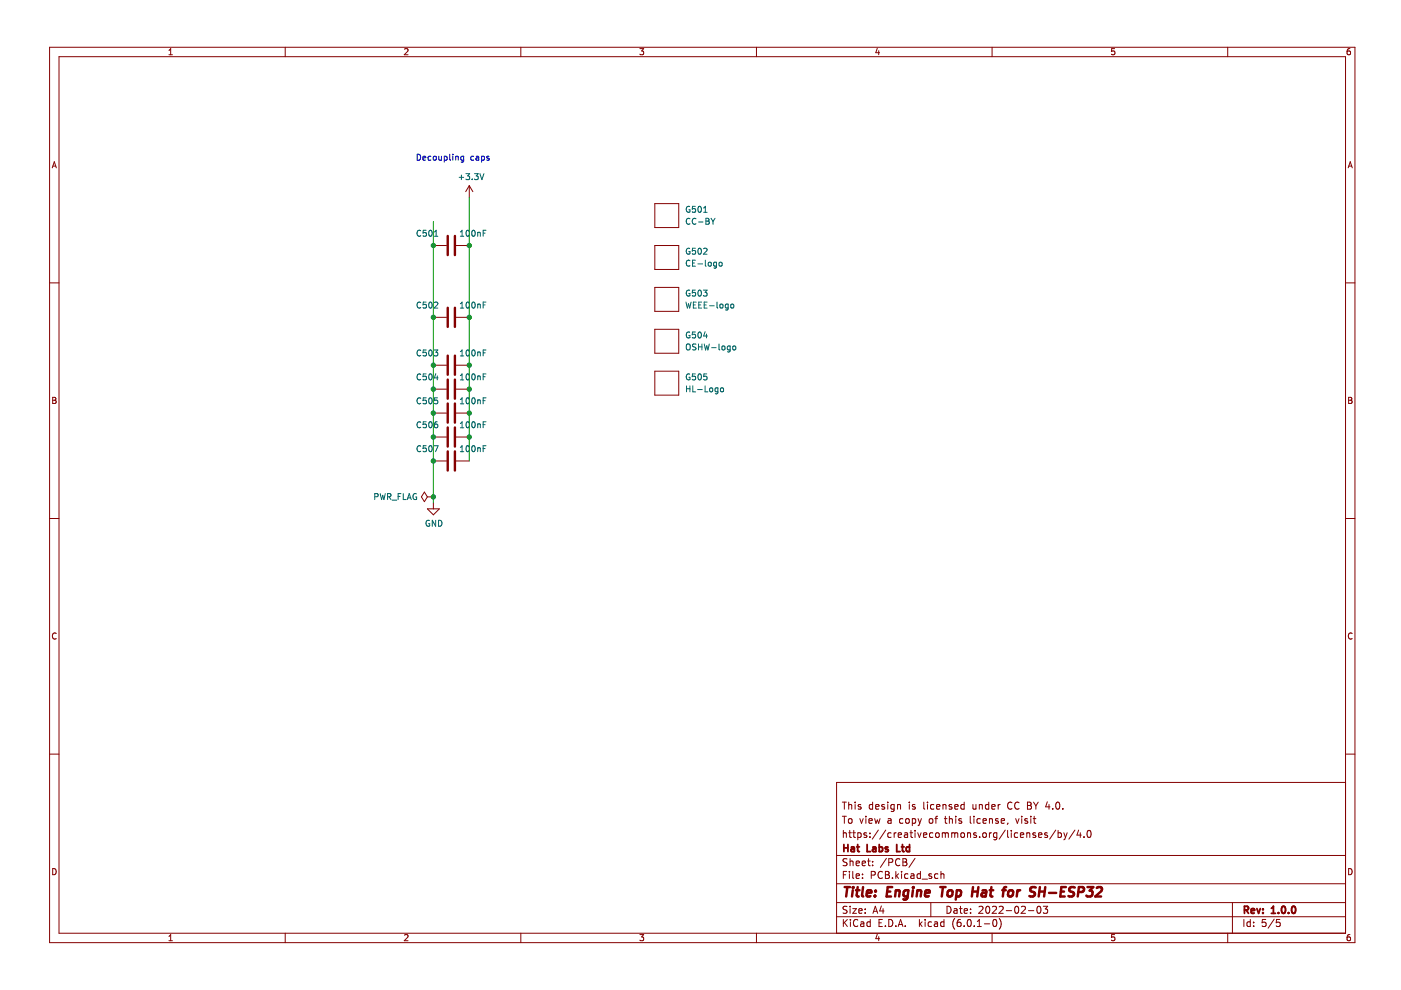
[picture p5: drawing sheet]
<svg xmlns="http://www.w3.org/2000/svg" width="297mm" height="210mm" viewBox="0 0 297 210" stroke-linecap="round" stroke-linejoin="round" font-family="sans-serif">
<path d="M.5 0h296.6v209.8h-296.6z" fill-rule="evenodd" fill="#fff" stroke="#fff" stroke-width=".21"/>
<g fill="none" stroke="#840000" stroke-width=".21">
<path d="M10.5 10h276.8v189.9h-276.8zM12.5 12h272.8v185.9h-272.8zM35.8 11.6h.8M35.8 10.7l.4-.4v1.3M60.5 10v2M85.8 10.4l.5-.1 .2 .4-.8 .9h.8M110.4 10v2M135.7 10.3h.8l-.5 .5 .4 .1v.6l-.2 .1-.5-.1M160.4 10v2M186 10.2l-.3 1h.8M186.3 10.7v.9M210.3 10v2"/>
<path d="M236.3 10.3h-.6l-.1 .6h.7v.6l-.2 .1-.5-.1M260.3 10v2M286.2 10.3l-.4 .1-.1 .2-.1 .8 .2 .2 .5-.1-.1-.6-.4-.1-.2 .3M11.1 35.6l.4-1.3 .4 1.3M11.2 35.2h.6M99.5 39.4l-.8 1.2M99.5 39.4v2.5M99.5 39.4l.8 1.2M285.8 35.6l.5-1.3 .4 1.3M286 35.2h.6M10.5 60h2M91.9 52.1h2.8"/>
<path d="M96.7 52.1h2.8M138.8 43.2h5.1v5h-5.1zM138.8 52.1h5.1v5h-5.1zM285.3 60h2M91.9 77.4h2.8M91.9 67.3h2.8M96.7 77.4h2.8M96.7 67.3h2.8M138.8 60.9h5.1v5.1h-5.1zM138.8 69.8h5.1v5.1h-5.1zM138.8 78.7h5.1v5.1h-5.1zM11.2 84.2h.4l.3 .3-.3 .4 .3 .1v.3l-.2 .2h-.5z"/>
<path d="M11.2 84.9h.4M91.9 97.7h2.8M91.9 92.7h2.8M91.9 82.5h2.8M91.9 87.6h2.8M96.7 97.7h2.8M96.7 92.7h2.8M96.7 82.5h2.8M96.7 87.6h2.8M285.9 84.2h.5l.2 .3-.2 .4 .2 .1 .1 .3-.3 .2h-.5zM285.9 84.9h.5M10.5 109.9h2"/>
<path d="M90 104.3l.6 1-.6 1.1-.7-1.1zM90.6 107.9h2.6l-1.3 1.3zM90.6 105.3h1.3M91.9 105.3h.1M91.9 106.6v1.3M285.3 109.9h2M11.9 134.3a.58 .58 0 0 0-.8 .6 .58 .58 0 0 0 .8 .5M286.7 134.3a.58 .58 0 0 0-.8 .6 .58 .58 0 0 0 .8 .5M10.5 159.9h2M285.3 159.9h2M178.6 173.1h.8M178.6 170.1h.8"/>
<path d="M178.8 176.1v1.5M178.8 176.7l.2-.1h.4v1M179 170.1v1.5M179 173.1v1.5M179.9 176.6h.6M179.9 170.7l.3-.1h.3l.1 1M179.9 173.7l.3-.1 .4 .1 .1 .6-.2 .2-.3 .1-.3-.2zM179.9 170.1v1.5M180.2 176.1v1.2l.3 .3M180.8 176.6h.6M181 176.1v1.2l.4 .3M181.3 170.1v.1"/>
<path d="M181.3 170.6v1M181.9 176.6h.4l.3 .2-.2 .7h-.5M181.9 176.6v1.5M182.3 173.6l.4 1 .3-1M182.5 170.6h-.3l-.3 .2 .1 .2 .5 .1v.4h-.6M183.6 173.1v.1M183.6 173.6v1M183.7 176.6h-.3l-.2 .2v.2l.5 .1v.4h-.5M184.2 174.1l.7-.2v-.3h-.5l-.2 .2 .1 .7h.6M184.4 177.4v.2M184.4 176.6v.2M185 170.1v1.5"/>
<path d="M185 170.6h-.4l-.3 .3 .1 .6h.6M185.4 173.6l.3 1 .3-.7 .3 .7 .3-1M185.7 171.1l.7-.2-.1-.3h-.4l-.2 .2v.7h.6M186.2 176l-1.3 1.9M187.5 170.6h-.3l-.3 .2 .1 .2 .5 .1v.4h-.6M187.8 176l-1.3 1.9M188.2 170.1v.1M188.2 170.6v1M188.3 173.6h.6v1M188.9 176.6h-.4l-.3 .2 .2 .7h.5M188.9 173.9l-.5 .1-.2 .2 .2 .4 .5-.1M189.6 170.6v1.2l-.3 .3-.4-.1"/>
<path d="M189.6 176.6v1M189.6 170.6h-.4l-.3 .3 .1 .6h.6M190 176.6l-.4 .2M190.3 170.7l.2-.1h.4v1M190.3 170.6v1M190.4 177.1l.7-.2v-.3h-.5l-.2 .2 .1 .7h.6M191.4 173.6h-.4l-.3 .3 .2 .6h.5M191.8 176.6h.6v1M192.1 173.7l.2-.1 .4 .1 .1 .6-.2 .2-.3 .1-.2-.2zM192.4 176.9l-.5 .1-.2 .2 .2 .4 .5-.1M192.8 170.1v.1M192.8 170.6v1"/>
<path d="M192.9 176.6h.6M193.1 176.1v1.2l.4 .3M193.4 173.6h.5l.2 .3-.1 .6h-.6M193.4 173.6v1.5M194 170.6h-.4l-.2 .2 .1 .2 .5 .1v.4h-.6M194 176.1v.1M194 176.6v1M194.6 176.6l.3 1 .4-1M194.6 173.6l.4 1M195 174.6l-.4 .5M195.4 173.6l-.4 1M195.8 177.1l.7-.2-.1-.3h-.4l-.2 .2 .1 .7h.5"/>
<path d="M195.9 170.1v1.3l.2 .2M196.6 170.1v.1M196.6 170.6v1M197.1 173.6h.4l.3 .3v.4l-.3 .3-.4-.1-.1-.2zM197.8 176.6h-.4l-.3 .2 .1 .7h.6M198 170.6h-.4l-.3 .3 .1 .6h.6M198.2 173.6h.6M198.4 176.7l.2-.1 .5 .1v.6l-.1 .2-.4 .1-.2-.2zM198.6 171.1l.7-.2-.1-.3h-.4l-.2 .2v.7h.6M198.8 173.1l-.4 .2v1.3M199.8 176.7l.4-.1 .2 .2M199.8 176.6v1"/>
<path d="M199.9 170.7l.2-.1h.4l.1 1M199.9 170.6v1M200.2 173.6h.6M200.4 176.8l.2-.2h.4l.1 1M200.4 173.1v1.3l.4 .2M200.4 176.8v.8M201.3 173.7l.2-.1h.4v1M201.3 173.1v1.5M201.8 176.7l.4-.1 .2 .2M201.8 176.6v1M201.8 170.6h-.4l-.2 .2 .1 .2 .5 .1v.4h-.6M202.4 176.8l.2-.2h.4l.1 1"/>
<path d="M202.4 171.1l.7-.2v-.3h-.5l-.2 .2 .1 .7h.6M202.4 176.8v.8M202.6 173.1v.1M202.6 173.6v1M203.8 176.7l.2-.1 .4 .1 .1 .6-.1 .2-.4 .1-.2-.2zM203.9 173.6h-.4l-.2 .2 .1 .2 .5 .1v.4h-.6M204.4 170.1v1.5M204.4 170.6h-.4l-.3 .3 .2 .6h.5M205.1 176.6v1M205.1 176.7l.3-.1h.3l.1 1M205.7 173.1v1.3l.2 .2M206.3 170.6l.1 .9 .3 .1 .2-.2"/>
<path d="M206.5 173.1v.1M206.5 173.6v1M206.9 170.6v1M207 176.6h-.4l-.2 .2 .1 .2 .5 .1v.4h-.6M207.6 170.6v1M207.6 170.7l.2-.1h.4l.1 1M207.7 177.4v.2M207.8 173.6h-.4l-.3 .3 .2 .6h.5M208.4 174.1l.7-.2v-.3h-.5l-.2 .2 .1 .7h.6M208.4 176.7l.2-.1 .5 .1v.6l-.1 .2-.4 .1-.2-.2zM209.6 170.6h-.4l-.3 .3 .2 .6h.5M209.6 170.1v1.5"/>
<path d="M209.8 173.6v1M209.8 176.6v1M209.8 173.7l.2-.1h.3l.1 1M210.2 176.6l-.4 .2M210.3 171.1l.7-.2-.1-.3h-.4l-.2 .2v.7h.6M211.3 176.6v1.2l-.2 .3-.4-.1M211.3 176.6h-.4l-.3 .2 .2 .7h.5M211.6 173.6h-.3l-.2 .2v.2l.5 .1v.4h-.5M211.6 170.6v1M212.1 170.6l-.5 .3M212.3 174.1l.7-.2-.1-.3h-.4l-.2 .2v.7h.6M213.1 176l-1.3 1.9"/>
<path d="M213.6 176.1v1.2l.2 .3M213.7 174.5l-.1 .3M214.4 176.1v.1M214.4 176.6v1M214.6 170.2a.71 .71 0 0 0-1 .5 .71 .71 0 0 0 .7 .9l.3-.2M215.3 173.6l.4 1 .4-1M215.8 176.6h-.5l-.2 .2 .1 .7h.6M216.1 170.2a.71 .71 0 0 0-1 .5 .71 .71 0 0 0 .7 .9l.3-.2M216.3 177.1l.8-.2-.1-.3h-.4l-.3 .2 .1 .7h.6M216.6 173.1v.1M216.6 173.6v1M217.7 176.7l.2-.1h.4v1"/>
<path d="M217.7 176.6v1M217.8 173.6h-.3l-.2 .2v.2l.5 .1v.4h-.5M217.8 170.1h.5l.3 .3-.3 .4 .3 .1 .1 .4-.3 .3h-.6zM217.8 170.8h.5M218.6 173.1v.1M218.6 173.6v1M219.1 173.6h.5M219.1 170.1l.5 .8M219.3 173.1v1.3l.3 .2M219.6 176.6h-.4l-.2 .2 .1 .2 .5 .1v.4h-.6M219.6 170.9v.7M220.1 170.1l-.5 .8"/>
<path d="M220.2 177.1l.7-.2-.1-.3h-.4l-.2 .2 .1 .7h.5M222.1 176.6h-.4l-.2 .2 .1 .2 .5 .1v.4h-.6M222.1 170l-.4 1.1h.9M222.4 170.6v1M223.2 171.4v.2M223.8 176l-1.2 1.9M224 170.2l.2-.1a.8 .8 0 0 1 .5 .7 .8 .8 0 0 1-.5 .8l-.4-.6zM224.3 176.6h.5l.2 .2-.1 .7h-.6M224.3 176.1v1.5M225.3 171.4v.2M225.5 176.6l.4 1M225.9 177.6l-.4 .5"/>
<path d="M226.3 176.6l-.4 1M227.9 176l-1.3 1.9M228.7 176l-.4 1.1h1M229 176.6v1M229.8 177.4v.2M230.6 176.2l.2-.1a.8 .8 0 0 1 .5 .7 .8 .8 0 0 1-.5 .8l-.3-.6zM285.3 165.9h-107.9v32M11.2 184.2a.66 .66 0 0 1 .7 .6 .66 .66 0 0 1-.7 .7zM35.8 198.5l.4-.3v1.3M35.8 199.5h.8M60.5 197.9v2M85.8 198.3l.5-.1 .2 .3-.8 1h.8"/>
<path d="M110.4 197.9v2M135.7 198.2h.8l-.5 .4 .4 .2v.5l-.2 .2-.5-.2M160.4 197.9v2M177.4 194.4h107.9M177.4 191.4h107.9M177.4 187.4h107.9M177.4 181.4h107.9M178.8 185.5h.5M178.8 194.9v1.5M179 195.6l.7 .8M179.5 184.8h-.7v1.5M179.6 192.2l-.6-.1-.2 .2v.4l.6 .3 .2 .4-.3 .2h-.6"/>
<path d="M179.6 182.1h-.6l-.2 .1v.4l.6 .3 .2 .4-.3 .3-.6-.1M179.7 194.9l-.9 .9M180.1 184.8v.1M180.1 185.3v1M180.2 182.1v1.5M180.2 192.1v.2M180.2 192.6v1M180.2 182.7l.2-.1h.4l.1 1M180.3 194.9v.2M180.3 195.4v1M180.8 192.6h.8l-.8 1h.8M180.8 184.8v1.2l.2 .3"/>
<path d="M181.5 185.8l.7-.2v-.3h-.5l-.2 .2 .1 .7h.6M181.5 183.1l.7-.2v-.3h-.5l-.2 .2 .1 .7h.6M181.9 195.1a.71 .71 0 0 0-1 .5 .71 .71 0 0 0 .7 .8l.3-.1M182.1 193.1l.7-.1-.1-.3-.4-.1-.2 .3 .1 .7h.5M182.5 195.5h.6l.1 .9M182.8 183.1l.7-.2-.1-.3h-.4l-.2 .2 .1 .7h.5M182.9 186.1v.2M182.9 185.3v.2M183.2 195.8l-.5 .1-.3 .2 .3 .3h.5M183.4 193.5v.1M183.4 192.7v.2M183.9 182.6h.6"/>
<path d="M184.2 182.1v1.2l.3 .3M184.5 195.5l-.4-.1-.3 .3 .1 .7h.6M184.5 194.9v1.5M184.7 185.5h.7l.2-.2-.1-.4-.8-.1v1.5M185 183.4v.2M185 182.6v.2M185.1 193.6l.5-1.5 .5 1.5M185.2 193.2h.7M186 198.1l-.3 .9h.8M186.3 198.6v.9M186.4 195.7h.5M186.9 192.1l-.4 1h.9"/>
<path d="M187.1 194.9h-.7v1.5h.7M187.1 184.9a.71 .71 0 0 0-1 .5 .71 .71 0 0 0 .7 .9l.3-.2M187.2 192.6v1M187.7 185.5h.5M187.7 196.3v.1M187.7 184.8h.5l.3 .2-.3 .5 .3 .1 .1 .4-.3 .3h-.6zM187.9 182l-1.2 1.9M188.4 194.9a.76 .76 0 0 1 .9 .8 .76 .76 0 0 1-.9 .7zM188.4 182.8h.8l.1-.2-.1-.4-.8-.1v1.5M189.2 186.1v.2M189.9 196.3v.1M189.9 184.8v1.5"/>
<path d="M190.1 185.7l.4 .6M190.4 196.4l.5-1.5 .5 1.5M190.5 185.3l-.6 .5M190.6 196h.7M190.8 182.2a.71 .71 0 0 0-1 .5 .71 .71 0 0 0 .7 .9l.3-.2M191.1 184.8v.1M191.1 185.3v1M191.4 182.1h.5l.3 .2-.3 .5 .3 .1 .1 .4-.3 .3h-.6zM191.4 182.8h.5M191.9 196.3v.1M192.5 185.3h-.4l-.3 .2 .1 .7h.6M193.1 185.3h.6l.1 1"/>
<path d="M193.8 185.6l-.5 .1-.2 .2 .2 .4 .5-.1M194 182l-1.3 1.9M194.9 194.9v1.5M195.1 195.9l.4 .5M195.1 185.3h-.4l-.3 .2 .2 .7h.5M195.1 184.8v1.5M195.5 195.4l-.6 .6M195.5 186.4h1.1M196.1 194.9v.2M196.1 195.4v1M197.4 191.4v3M197.5 195.5l-.4-.1-.3 .3 .1 .7h.6"/>
<path d="M197.5 185.3h-.4l-.2 .2 .1 .2 .5 .1v.4h-.6M198.1 195.5h.6l.1 .9M198.8 195.8l-.5 .1-.2 .2 .2 .3h.5M198.9 185.3h-.5l-.3 .2 .2 .7h.6M199.5 185.4l.2-.1h.4v1M199.5 184.8v1.5M200.1 195.5l-.4-.1-.3 .3 .2 .7h.5M200.1 194.9v1.5M200.8 192.1a.76 .76 0 0 1 .8 .8 .76 .76 0 0 1-.8 .7zM202.3 192.7h.6v.9M202.4 194.7a1.72 1.72 0 0 0 0 2.3M202.9 193l-.5 .1-.2 .2 .2 .3h.5"/>
<path d="M203.4 192.6h.6M203.6 192.1v1.3l.4 .2M203.6 194.9l-.4 .1a1.01 1.01 0 0 0 0 1.4l.5-.1 .1-.5-.3-.3-.4 .1-.2 .2M204.4 193.1l.7-.1v-.3l-.5-.1-.2 .3 .1 .7h.6M204.4 196.3v.1M205.2 195.1l.2-.2a.8 .8 0 0 1 .5 .8 .8 .8 0 0 1-.5 .7l-.3-.5zM205.8 193.5v.1M205.8 192.7v.2M206.6 196.3v.1M207.2 195.4l.4-.5v1.5M207.2 196.4h.9M207.6 192.3l.5-.2 .3 .5-.9 1h.9"/>
<path d="M208.7 195.9h1.1M209.1 192.3l.2-.2a.8 .8 0 0 1 .6 .8 .8 .8 0 0 1-.6 .7l-.3-.5zM210.3 197.9v2M210.4 192.3l.6-.2 .3 .5-1 1h1M210.6 195.1l.2-.2a.8 .8 0 0 1 .6 .8 .8 .8 0 0 1-.6 .7l-.3-.5zM211.8 192.3l.6-.2 .3 .5-.9 1h.9M211.8 194.7a1.72 1.72 0 0 1 0 2.3M213.3 193.1h1.2M215.3 192.3l.2-.2a.8 .8 0 0 1 .5 .8 .8 .8 0 0 1-.5 .7l-.4-.5zM216.6 192.3l.5-.2 .3 .5-.9 1h.9M218.1 193.1h1.1M220 192.3l.2-.2a.8 .8 0 0 1 .5 .8 .8 .8 0 0 1-.5 .7l-.4-.5z"/>
<path d="M221.2 192.1h.9l-.5 .6 .5 .2v.6l-.3 .1-.6-.1M236.3 198.2h-.6l-.1 .6 .7-.1v.6l-.2 .2-.5-.2M260.3 197.9v2M261.3 191.4v6.5M263.7 194.9v1.5M265.1 195.5l-.4-.1-.3 .3 .1 .7h.6M265.1 194.9v1.5M265.8 196.3v.1M265.8 195.5v.2M268.4 194.9h-.7l-.1 .8 .2-.2 .5 .1 .1 .2v.5l-.2 .1-.6-.1M270.2 194.9l-1.3 1.9M271.4 194.9h-.7l-.1 .8 .2-.2 .5 .1 .1 .2v.5l-.2 .1-.6-.1"/>
<path d="M285.9 184.2a.66 .66 0 0 1 .8 .6 .66 .66 0 0 1-.8 .7zM286.2 198.2h-.4l-.1 .3-.1 .7 .2 .3 .5-.2-.1-.6-.4-.1-.2 .3"/>
</g>
<g fill="none" stroke="#840000" stroke-width=".39">
<path d="M178.9 179.1v1.5M178.9 179.8h.9M179.8 179.1v1.5M180.5 179.6h.6v1M181.1 179.9l-.5 .1-.2 .2 .2 .4 .5-.1M181.6 179.6h.6M181.8 179.1v1.2l.4 .3M183.8 179.1v1.5h.8M185.1 179.6h.5l.1 1M185.7 179.9l-.5 .1-.2 .2 .2 .4 .5-.1M186.4 179.6h.4l.3 .2-.1 .7h-.6M186.4 179.1v1.5"/>
<path d="M188.3 179.6h-.4l-.2 .2 .1 .2 .5 .1v.4h-.6M190.1 179.1v1.5h.7M191.1 179.6h.6M191.3 179.1v1.2l.4 .3M192.8 179.6h-.4l-.3 .2 .2 .7h.5M192.8 179.1v1.5M263.8 192.9h.8l.1-.3-.1-.3-.8-.2v1.5M264.2 192.9l.5 .7M265.3 193.1l.7-.1-.1-.3-.4-.1-.2 .3v.7h.6M266.5 192.6l.3 1 .4-1M267.8 193.5v.1M267.8 192.7v.2"/>
<path d="M269.6 193.6h.8M269.6 192.6l.4-.5v1.5M271.1 193.5v.1M271.8 192.3l.3-.2a.8 .8 0 0 1 .5 .8 .8 .8 0 0 1-.5 .7l-.4-.5zM273.2 193.5v.1M274 192.3l.2-.2a.8 .8 0 0 1 .5 .8 .8 .8 0 0 1-.5 .7l-.4-.5z"/>
</g>
<g fill="none" stroke="#840000" stroke-width=".52">
<path d="M179.1 188.1h1.1M179.7 188.1l-.3 2M180.8 188.7l-.2 1.4M180.9 188.1v.2M181.5 188.7h.7M181.8 188.1l-.2 1.7 .1 .2 .4 .1M183 188.1l-.2 1.7 .2 .3M183.8 189.4l.9-.2v-.4l-.6-.1-.3 .3v1h.8M185.5 189.9v.2M185.6 188.8v.2M188.1 189h.7M189.2 188.1h-1l-.2 2h.9"/>
<path d="M189.9 188.9l.3-.2 .5 .1-.1 1.3M189.9 188.7l-.1 1.4M192.6 188.8a.66 .66 0 0 0-1 .3l-.1 .6 .2 .3h.8M192.6 188.7l-.2 1.7-.4 .3-.5-.1M193.6 188.7l-.2 1.4M193.6 188.1v.2M194.5 188.9l.3-.2 .5 .1-.1 1.3M194.5 188.7l-.2 1.4M196.1 189.4l1-.2v-.4h-.8l-.2 1 .2 .3 .6-.1M199.3 188.1h1.2M199.9 188.1l-.2 2M201.1 188.9l.1-.1a.5 .5 0 0 1 .8 .3l-.1 .6-.2 .3a.5 .5 0 0 1-.8-.3z"/>
<path d="M202.9 188.8h.7l.2 .3-.1 .6a.66 .66 0 0 1-1 .3M202.9 188.7l-.3 2M206.2 189h1.1M206.3 188.1l-.3 2M207.4 188.1l-.2 2M208.3 188.8h.8l-.1 1.3M209.1 189.2l-.7 .1a.4 .4 0 0 0-.3 .4 .4 .4 0 0 0 .2 .4l.7-.1M209.8 188.7h.8M210.2 188.1l-.2 1.7 .1 .2 .3 .1M212.5 188.7h.8M213.3 188.1l-.4 .1-.1 .2-.2 1.7M213.9 188.9l.1-.1a.5 .5 0 0 1 .8 .3v.6l-.3 .3a.5 .5 0 0 1-.8-.3z"/>
<path d="M215.7 188.7l-.1 1.4M216.3 188.7l-.4 .1-.2 .3M219.6 188.2a.85 .85 0 0 0-1.1 .1v.5l.9 .5-.1 .6a.85 .85 0 0 1-1.1 .1M220.4 189h1.1M220.5 188.1l-.3 2M221.6 188.1l-.2 2M222.4 189.3h1.5M224.9 189h.7M226 188.1h-1l-.2 2h.9M227.9 188.2a.85 .85 0 0 0-1.1 .1v.5l.8 .5v.6a.85 .85 0 0 1-1.1 .1M228.6 189.1h.8l.3-.2a.51 .51 0 0 0-.2-.8h-.7l-.3 2M230.6 188.1h1.2l-.8 .7 .6 .2-.1 .9-.3 .2h-.6l-.3-.2"/>
<path d="M232.5 188.3l.3-.2h.5l.3 .2v.4l-.1 .2-1.3 1.2h1.3"/>
</g>
<g fill="none" stroke="#006464" stroke-width=".21">
<path d="M97.3 37.6h1M97.8 37.1v1M98.8 36.8h.8l-.4 .5 .3 .1v.6l-.2 .1-.5-.1M100.1 38v.1M100.6 36.8h.8l-.4 .5 .3 .1v.6l-.2 .1-.5-.1M101.7 36.8l.5 1.3 .4-1.3M89.2 48.9a.56 .56 0 0 0-.8 .6 .56 .56 0 0 0 .8 .5M90.4 48.8h-.7v.6h.6l.1 .6-.2 .1-.5-.1M91 48.9l.2-.1a.68 .68 0 0 1 .4 .7 .68 .68 0 0 1-.4 .6l-.3-.5zM92.1 50.1h.7M92.1 49.2l.4-.4v1.3M97.6 49.2l.4-.4v1.3"/>
<path d="M97.6 50.1h.7M98.9 48.9l.2-.1a.68 .68 0 0 1 .5 .7 .68 .68 0 0 1-.5 .6l-.3-.5zM100.1 48.9l.2-.1a.68 .68 0 0 1 .5 .7 .68 .68 0 0 1-.5 .6l-.3-.5zM101.3 49.2v.9M101.3 49.4l.5-.1v.8M102.4 49.4h.5M103 48.8h-.6v1.3M146.2 43.8a.58 .58 0 0 0-.7 .6 .58 .58 0 0 0 .8 .5v-.4h-.3M146.2 52.7a.58 .58 0 0 0-.7 .6 .58 .58 0 0 0 .8 .5v-.4h-.3M146.3 55.3a.56 .56 0 0 0-.8 .5 .56 .56 0 0 0 .8 .5M146.3 46.4a.56 .56 0 0 0-.8 .5 .56 .56 0 0 0 .8 .5M146.8 55.8h.4"/>
<path d="M147.4 43.7h-.6v.7l.6-.1v.6l-.2 .1-.4-.1M147.4 52.6h-.6v.6h.6v.6l-.2 .1-.4-.1M147.4 55.2h-.6v1.2h.6M147.6 46.4a.56 .56 0 0 0-.8 .5 .56 .56 0 0 0 .8 .5M148 56h.9M148.1 43.9l.2-.2a.68 .68 0 0 1 .4 .7 .68 .68 0 0 1-.4 .6l-.3-.5zM148.1 52.7l.2-.1a.68 .68 0 0 1 .4 .7 .68 .68 0 0 1-.4 .6l-.3-.5zM148.1 47.1h1M149.2 52.7l.5-.1 .2 .4-.8 .9h.8M149.2 44.1l.3-.4v1.3M149.2 45h.7M149.5 55.2v1.1l.2 .1"/>
<path d="M149.7 46.3h.4l.2 .2-.2 .4 .2 .1 .1 .3-.2 .3h-.5zM149.7 46.9h.4M150.3 55.7l.3-.1 .2 .2v.4l-.2 .2-.4-.2zM150.8 46.3l.4 .6M151.2 46.9v.7M151.6 46.3l-.4 .6M151.9 55.7l-.4-.1-.2 .2 .1 .6h.5M151.9 55.6v1l-.2 .3-.3-.1M152.5 55.7l.2-.1 .4 .1-.1 .7-.5-.1zM89.2 64.2a.56 .56 0 0 0-.8 .5 .56 .56 0 0 0 .8 .5M89.2 74.3a.56 .56 0 0 0-.8 .5 .56 .56 0 0 0 .8 .5M89.2 79.4a.56 .56 0 0 0-.8 .5 .56 .56 0 0 0 .8 .5"/>
<path d="M90.4 64h-.7v.7l.6-.1 .1 .6-.2 .1-.5-.1M90.4 74.2h-.7v.6l.6-.1 .1 .6-.2 .2-.5-.2M90.4 79.3h-.7v.6l.6-.1 .1 .6-.2 .1-.5-.1M91 64.2l.2-.2a.68 .68 0 0 1 .4 .7 .68 .68 0 0 1-.4 .6l-.3-.5zM91 74.3l.2-.1a.68 .68 0 0 1 .4 .6 .68 .68 0 0 1-.4 .7l-.3-.5zM91 79.4l.2-.1a.68 .68 0 0 1 .4 .6 .68 .68 0 0 1-.4 .6l-.3-.4zM92 74.2h.8l-.4 .5 .4 .1v.5l-.2 .2-.6-.2M92.1 64.2l.5-.2 .2 .4-.8 .9h.8M92.4 79.2l-.3 .9h.8M92.7 79.7v.8M97.6 65.3h.7M97.6 64.4l.4-.4v1.3"/>
<path d="M97.6 74.6l.4-.4v1.3M97.6 79.6l.4-.3v1.2M97.6 75.5h.7M98.9 64.2l.2-.2a.68 .68 0 0 1 .5 .7 .68 .68 0 0 1-.5 .6l-.3-.5zM98.9 74.3l.2-.1a.68 .68 0 0 1 .5 .6 .68 .68 0 0 1-.5 .7l-.3-.5zM98.9 79.4l.2-.1a.68 .68 0 0 1 .5 .6 .68 .68 0 0 1-.5 .6l-.3-.4zM100.1 64.2l.2-.2a.68 .68 0 0 1 .5 .7 .68 .68 0 0 1-.5 .6l-.3-.5zM100.1 74.3l.2-.1a.68 .68 0 0 1 .5 .6 .68 .68 0 0 1-.5 .7l-.3-.5zM100.1 79.4l.2-.1a.68 .68 0 0 1 .5 .6 .68 .68 0 0 1-.5 .6l-.3-.4zM101.3 64.6l.5-.1v.8M101.3 74.7h.5v.8M101.3 64.5v.8"/>
<path d="M101.3 74.6v.9M101.3 79.7v.8M101.3 79.8h.5v.7M102.4 64.7h.5M102.4 79.9h.5M102.4 74.8h.5M103 64h-.6v1.3M103 74.2h-.6v1.3M103 79.3h-.6v1.2M145.4 64l.3 1.3 .3-.9 .2 .9 .3-1.3M145.6 73.1l.2-.2a.43 .43 0 0 1 .5 .5v.4a.42 .42 0 0 1-.4 .4 .42 .42 0 0 1-.4-.4zM146.2 61.6a.58 .58 0 0 0-.7 .6 .58 .58 0 0 0 .8 .5v-.5h-.3"/>
<path d="M146.2 70.5a.58 .58 0 0 0-.7 .5 .58 .58 0 0 0 .8 .5v-.4h-.3M146.2 79.3a.58 .58 0 0 0-.7 .6 .58 .58 0 0 0 .8 .5v-.4h-.3M147 64.7h.4M147.4 61.5h-.6v.6h.6v.6l-.2 .1-.4-.1M147.4 70.4h-.6v.6l.6-.1v.6l-.2 .2-.4-.2M147.4 79.3h-.6v.6l.6-.1v.6l-.2 .1-.4-.1M147.6 73l-.7 .1v.3l.5 .3 .2 .3-.3 .2-.5-.1M147.6 64h-.6v1.3h.6M148.1 61.6l.2-.1a.68 .68 0 0 1 .4 .6 .68 .68 0 0 1-.4 .7l-.3-.5zM148.1 70.5l.2-.1a.68 .68 0 0 1 .4 .6 .68 .68 0 0 1-.4 .7l-.3-.5zM148.1 79.4l.2-.1a.68 .68 0 0 1 .4 .6 .68 .68 0 0 1-.4 .6l-.3-.4zM148.1 72.9v1.3"/>
<path d="M148.1 73.5h.7M148.2 64.7h.4M148.8 64h-.6v1.3h.6M148.8 72.9v1.3M149.1 61.5h.8l-.4 .5 .3 .1v.6l-.1 .1-.6-.1M149.3 64.7h.4M149.3 72.9l.3 1.3 .2-.9 .3 .9 .3-1.3M149.5 70.3l-.3 .9h.8M149.8 70.8v.9M149.8 79.3h-.6v.6l.6-.1v.6l-.1 .1-.5-.1M149.9 64h-.6v1.3h.6M150.5 64.8h.9"/>
<path d="M150.9 73.7h.9M152 64v1.1l.2 .2M152.4 72.9v1.1l.2 .2M152.7 64.5h.4l.2 .2v.4l-.2 .2-.5-.2zM153.2 73.4h.3l.2 .2v.4l-.2 .2-.4-.2zM154.4 64.5h-.4l-.2 .2 .1 .6h.5M154.4 64.5v1l-.3 .2h-.3M154.8 73.4h-.4l-.2 .2 .1 .5h.5M154.8 73.4v1l-.2 .2h-.3M155 64.5h.3l.3 .2v.4l-.3 .2-.4-.2zM155.4 73.5l.2-.1 .4 .1-.1 .6h-.5zM89.2 89.5a.56 .56 0 0 0-.8 .6 .56 .56 0 0 0 .8 .5"/>
<path d="M89.2 94.6a.56 .56 0 0 0-.8 .5 .56 .56 0 0 0 .8 .6M89.2 84.5a.56 .56 0 0 0-.8 .5 .56 .56 0 0 0 .8 .5M90.4 89.4h-.7v.6h.6l.1 .6-.2 .1-.5-.1M90.4 94.5h-.7v.6l.6-.1 .1 .7-.2 .1-.5-.1M90.4 84.4h-.7v.6l.6-.1 .1 .6-.2 .1-.5-.1M91 94.6l.2-.1a.68 .68 0 0 1 .4 .6 .68 .68 0 0 1-.4 .7l-.3-.5zM91 84.5l.2-.1a.68 .68 0 0 1 .4 .6 .68 .68 0 0 1-.4 .6l-.3-.5zM91 89.5l.2-.1a.68 .68 0 0 1 .4 .7 .68 .68 0 0 1-.4 .6l-.3-.5zM92 94.5h.9l-.6 1.3M92.7 89.4l-.4 .1-.1 .2-.1 .8 .2 .2 .5-.1-.1-.6-.4-.1-.2 .3M92.8 84.4h-.6l-.1 .6 .6-.1 .1 .6-.2 .1-.5-.1M97.6 80.5h.7"/>
<path d="M97.6 95.8h.7M97.6 84.7l.4-.3v1.2M97.6 89.8l.4-.4v1.3M97.6 94.9l.4-.4v1.3M97.6 90.7h.7M97.6 85.6h.7M98.9 94.6l.2-.1a.68 .68 0 0 1 .5 .6 .68 .68 0 0 1-.5 .7l-.3-.5zM98.9 84.5l.2-.1a.68 .68 0 0 1 .5 .6 .68 .68 0 0 1-.5 .6l-.3-.5zM98.9 89.5l.2-.1a.68 .68 0 0 1 .5 .7 .68 .68 0 0 1-.5 .6l-.3-.5zM100.1 94.6l.2-.1a.68 .68 0 0 1 .5 .6 .68 .68 0 0 1-.5 .7l-.3-.5zM100.1 89.5l.2-.1a.68 .68 0 0 1 .5 .7 .68 .68 0 0 1-.5 .6l-.3-.5zM100.1 84.5l.2-.1a.68 .68 0 0 1 .5 .6 .68 .68 0 0 1-.5 .6l-.3-.5z"/>
<path d="M101.3 84.8v.8M101.3 89.9v.8M101.3 94.9v.9M101.3 95h.5v.8M101.3 84.9l.5-.1v.8M101.3 90l.5-.1v.8M102.4 95.1h.5M102.4 90h.5M102.4 85h.5M103 94.5h-.6v1.3M103 84.4h-.6v1.2M103 89.4h-.6v1.3"/>
<path d="M145.6 81.8v1.3M145.6 82.4h.7M146.3 81.8v1.3M146.9 81.8v1.3h.6M147.9 82.6h1M149.5 81.8v1.3h.6M150.6 82.3l.3-.1 .2 .3v.3l-.2 .3-.4-.3zM152.2 82.3l-.4-.1-.2 .3 .1 .5h.5M152.2 82.2v1.1l-.2 .2-.3-.1M152.8 82.4l.2-.2 .4 .2-.1 .6h-.5zM79.5 105.3h.6v-.5l-.6-.1v1.2M80.6 104.7l.3 1.2 .2-.9 .3 .9 .3-1.2"/>
<path d="M82.2 105.3h.6v-.5l-.6-.1v1.2M82.5 105.3l.4 .6M83.1 106h1M84.4 105.3h.4M85 104.7h-.6v1.2M85.5 104.7v1.2h.6M86.3 105.9l.5-1.2 .4 1.2M86.5 105.6h.6M88.3 104.7a.58 .58 0 0 0-.8 .6 .58 .58 0 0 0 .8 .5v-.4h-.2M91 110.4a.58 .58 0 0 0-.7 .6 .58 .58 0 0 0 .8 .5v-.5h-.2M92.4 110.3v1.3l-.8-1.3v1.3M93 110.3a.64 .64 0 0 1 .7 .6 .64 .64 0 0 1-.7 .7z"/>
</g>
<g fill="none" stroke="#840000" stroke-width=".51">
<path d="M94.9 50v4.1M96.5 50v4.1M94.9 65.3v4M94.9 75.4v4.1M96.5 65.3v4M96.5 75.4v4.1M94.9 80.5v4M94.9 85.6v4M94.9 90.6v4.1M94.9 95.7v4.1M96.5 80.5v4M96.5 85.6v4"/>
<path d="M96.5 90.6v4.1M96.5 95.7v4.1"/>
</g>
<g fill="none" stroke="#0000c2" stroke-width=".21">
<path d="M88.5 32.7a.64 .64 0 0 1 .7 .6 .64 .64 0 0 1-.7 .7zM89.7 33.5l.6-.1-.1-.2-.4-.1-.1 .2v.6h.5M91.4 33.2l-.4-.1-.2 .3 .1 .5h.5M92 33.2l.3-.1 .2 .3v.3l-.2 .3-.5-.3zM93 33.1l.1 .8 .5-.1M93.6 33.1v.9M94.2 33.2l.4-.1 .2 .3-.1 .5h-.5M94.2 33.1v1.3M95.3 32.7v1.1l.2 .2M96 32.7v.1M96 33.1v.9M96.6 33.2h.5l.1 .8"/>
<path d="M96.6 33.1v.9M98.3 33.2l-.4-.1-.2 .3 .1 .5h.5M98.3 33.1v1.1l-.2 .2-.3-.1M100.4 33.2l-.3-.1-.3 .3 .1 .5h.5M101 33.2h.4l.1 .8M101.5 33.4l-.6 .3 .2 .3 .4-.1M102.1 33.2l.4-.1 .2 .3-.1 .5h-.5M102.1 33.1v1.3M103.7 33.2l-.3-.1-.2 .2 .1 .2 .4 .1v.3h-.5"/>
</g>
<path d="M91.9 47v59.6M99.5 41.9v55.8" fill="none" stroke="#009600" stroke-width=".21"/>
<g fill="#009600" stroke="#009600" stroke-width=".21">
<circle cx="99.5" cy="87.6" r=".46"/>
<circle cx="99.5" cy="92.7" r=".46"/>
<circle cx="91.9" cy="87.6" r=".46"/>
<circle cx="91.9" cy="97.7" r=".46"/>
<circle cx="91.9" cy="92.7" r=".46"/>
<circle cx="99.5" cy="82.5" r=".46"/>
<circle cx="91.9" cy="82.5" r=".46"/>
<circle cx="91.9" cy="105.3" r=".46"/>
<circle cx="99.5" cy="77.4" r=".46"/>
<circle cx="99.5" cy="67.3" r=".46"/>
<circle cx="91.9" cy="67.3" r=".46"/>
<circle cx="91.9" cy="77.4" r=".46"/>
<circle cx="91.9" cy="52.1" r=".46"/>
<circle cx="99.5" cy="52.1" r=".46"/>
</g>
</svg>
